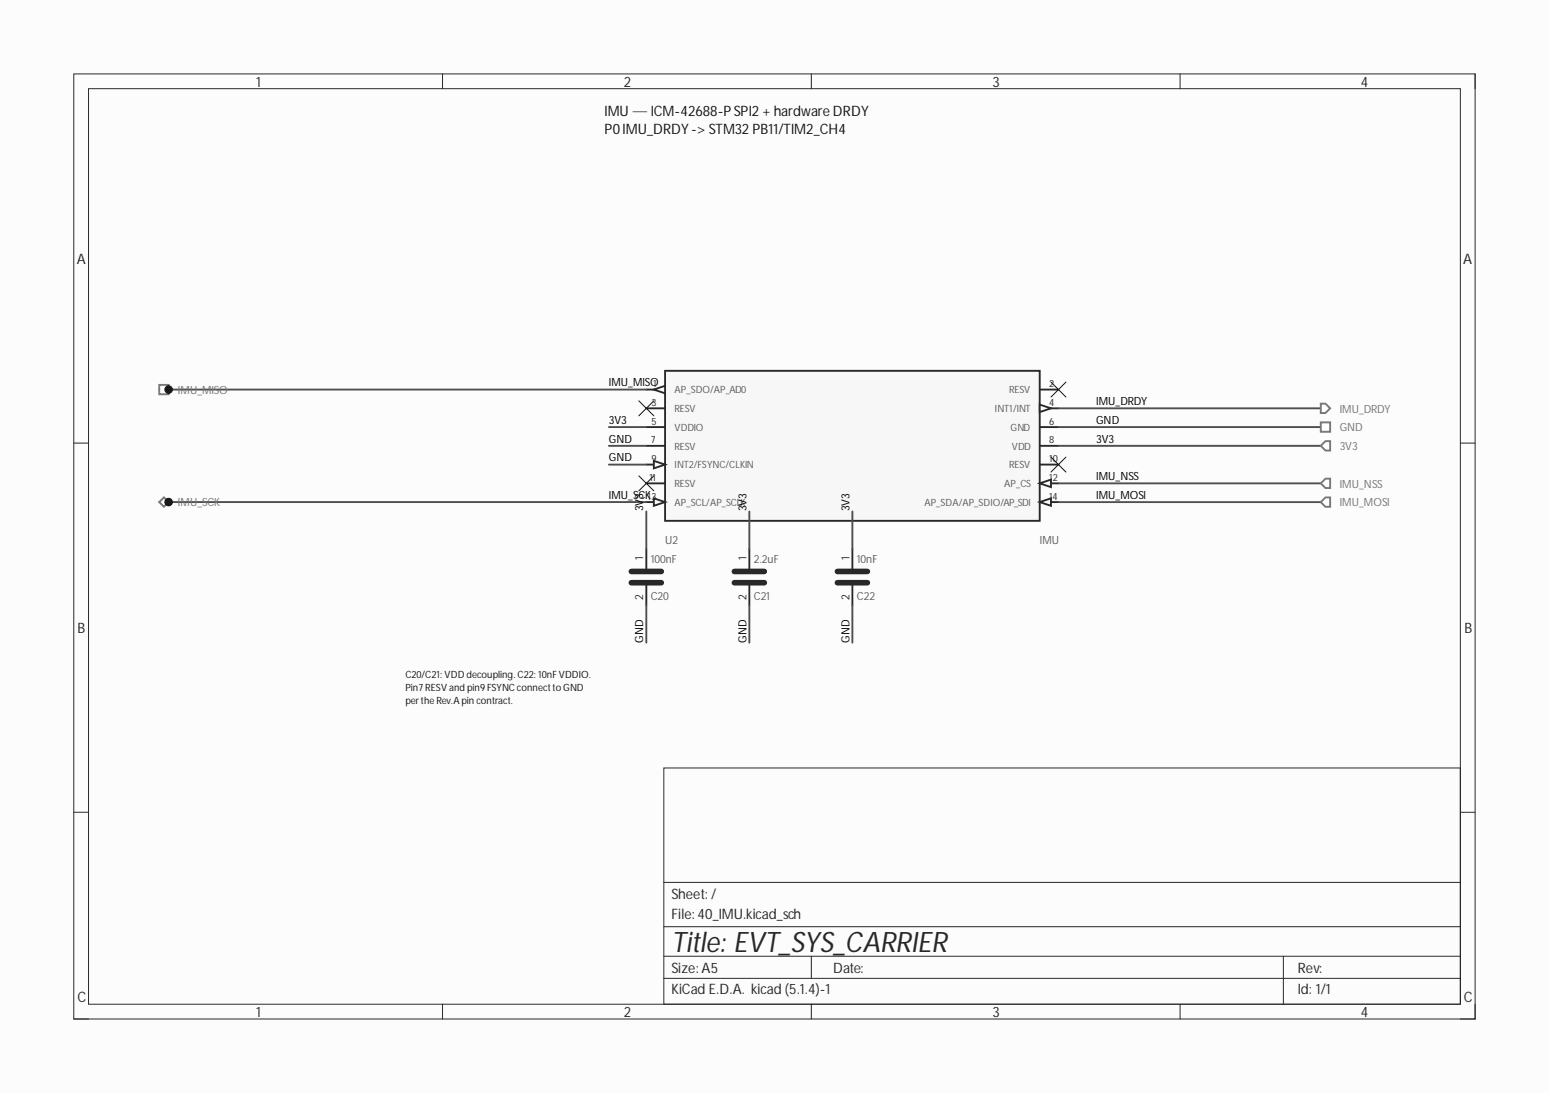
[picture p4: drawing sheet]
<svg xmlns="http://www.w3.org/2000/svg" width="210mm" height="148mm" viewBox="0 0 210 148" stroke-linecap="round" stroke-linejoin="round" font-family="sans-serif">
<defs><g id="words">
<text font-size="3.9" fill="#282828" x="90.9" y="128.9">Title: EVT_SYS_CARRIER</text>
<g font-size="1.9" fill="#282828">
<text x="34.7" y="11.8">1</text>
<text x="84.5" y="11.8">2</text>
<text x="134.4" y="11.8">3</text>
<text x="184.3" y="11.8">4</text>
<text x="10.4" y="35.7">A</text>
<text x="198.2" y="35.7">A</text>
<text x="10.5" y="85.8">B</text>
<text x="198.3" y="85.8">B</text>
<text x="90.9" y="124.5">File:40_IMU.kicad_sch</text>
<text x="90.9" y="121.8">Sheet: /</text>
<text x="90.9" y="131.8">Size:A5</text>
<text x="112.8" y="131.8">Date:</text>
<text x="175.8" y="131.8">Rev:</text>
<text x="10.5" y="135.7">C</text>
<text x="34.7" y="137.8">1</text>
<text x="84.5" y="137.8">2</text>
<text x="90.9" y="134.6">KiCad E.D.A. kicad (5.1.4)-1</text>
<text x="134.4" y="137.8">3</text>
<text x="175.8" y="134.6">Id: 1/1</text>
<text x="184.3" y="137.8">4</text>
<text x="198.3" y="135.7">C</text>
</g>
<g font-size="1.9" fill="#151515">
<text x="81.9" y="15.7">IMU — ICM-42688-P SPI2+ hardware DRDY</text>
<text x="81.9" y="18.2">P0IMU_DRDY-&gt; STM32 PB11/TIM2_CH4</text>
</g>
<g font-size="1.5" fill="#767676">
<text x="24.1" y="53.3">IMU_MISO</text>
<text x="181.4" y="58.4">GND</text>
<text x="181.4" y="55.9">IMU_DRDY</text>
<text x="181.4" y="61">3V3</text>
<text x="24.1" y="68.6">IMU_SCK</text>
<text x="181.4" y="66">IMU_NSS</text>
<text x="181.4" y="68.6">IMU_MOSI</text>
</g>
<g font-size="1.5">
<text x="82.5" y="52.3">IMU_MISO</text>
<text x="82.5" y="57.4">3V3</text>
<text x="82.5" y="59.9">GND</text>
<text x="148.4" y="59.9">3V3</text>
<text x="148.4" y="57.4">GND</text>
<text x="148.4" y="54.9">IMU_DRDY</text>
<text x="82.5" y="62.5">GND</text>
<text x="148.4" y="65">IMU_NSS</text>
<text x="82.5" y="67.6">IMU_SCK</text>
<text x="87.1" y="69.3" transform="rotate(-90 87.1 69.3)">3V</text>
<text x="87.1" y="67.6" transform="rotate(-90 87.1 67.6)">3</text>
<text x="101.1" y="69.3" transform="rotate(-90 101.1 69.3)">3V3</text>
<text x="115" y="69.3" transform="rotate(-90 115 69.3)">3V3</text>
<text x="148.4" y="67.6">IMU_MOSI</text>
<text x="87.1" y="87" transform="rotate(-90 87.1 87)">GND</text>
<text x="101.1" y="87" transform="rotate(-90 101.1 87)">GND</text>
<text x="115" y="87" transform="rotate(-90 115 87)">GND</text>
</g>
<g font-size="1.5" fill="#282828">
<text x="87.1" y="75.8" transform="rotate(-90 87.1 75.8)">1</text>
<text x="101.1" y="75.8" transform="rotate(-90 101.1 75.8)">1</text>
<text x="115" y="75.8" transform="rotate(-90 115 75.8)">1</text>
<text x="87.1" y="81.3" transform="rotate(-90 87.1 81.3)">2</text>
<text x="101.1" y="81.3" transform="rotate(-90 101.1 81.3)">2</text>
<text x="115" y="81.3" transform="rotate(-90 115 81.3)">2</text>
</g>
<g font-size="1.5" fill="#5d5d5d">
<text x="88.1" y="76.2">100nF</text>
<text x="90.1" y="73.7">U2</text>
<text x="102.1" y="76.2">2.2uF</text>
<text x="116" y="76.2">10nF</text>
<text x="140.8" y="73.7">IMU</text>
<text x="88.1" y="81.3">C20</text>
<text x="102.1" y="81.3">C21</text>
<text x="116" y="81.3">C22</text>
</g>
<g font-size="1.4" fill="#282828">
<text x="88.5" y="52.4">1</text>
<text x="142.1" y="52.4">2</text>
<text x="88.2" y="55">3</text>
<text x="88.2" y="57.5">5</text>
<text x="142.1" y="55">4</text>
<text x="142.1" y="57.5">6</text>
<text x="88" y="65.1">11</text>
<text x="88.1" y="60">7</text>
<text x="88.2" y="62.6">9</text>
<text x="142.1" y="60">8</text>
<text x="142.1" y="62.6">10</text>
<text x="142.1" y="65.1">12</text>
<text x="87.7" y="67.7">13</text>
<text x="142.1" y="67.7">14</text>
</g>
<g font-size="1.4" fill="#5d5d5d">
<text x="91.3" y="53.3">AP_SDO/AP_AD0</text>
<text x="136.7" y="53.3">RESV</text>
<text x="91.3" y="55.8">RESV</text>
<text x="91.3" y="58.3">VDDIO</text>
<text x="134.7" y="55.8">INT1/INT</text>
<text x="136.8" y="58.3">GND</text>
<text x="91.3" y="60.9">RESV</text>
<text x="91.3" y="63.4">INT2/FSYNC/CLKIN</text>
<text x="91.3" y="66">RESV</text>
<text x="136" y="66">AP_CS</text>
<text x="136.7" y="63.4">RESV</text>
<text x="137" y="60.9">VDD</text>
<text x="91.3" y="68.5">AP_SCL/AP_SCLK</text>
<text x="125.2" y="68.5">AP_SDA/AP_SDIO/AP_SDI</text>
</g>
<g font-size="1.4" fill="#151515">
<text x="54.9" y="91.8">C20/C21: VDD decoupling. C22: 10nFVDDIO.</text>
<text x="54.9" y="93.6">Pin7 RESV and pin9FSYNC connectto GND</text>
<text x="54.9" y="95.3">perthe Rev.A pin contract.</text>
</g>
</g></defs>
<g fill="#fcfcfc">
<path d="M0 0h209.8v148h-209.8z" fill-rule="evenodd"/>
<path d="M0 0h209.8v148h-209.8z" fill-rule="evenodd"/>
</g>
<g fill="none" stroke="#282828" stroke-width=".14">
<path d="M10 10h189.8v128h-189.8zM12 12h185.8v124h-185.8zM59.9 10v2M109.9 10v2M159.8 10v2M199.8 10v2M10 60h2M197.8 60h2M10 110h2M89.9 104h107.9v32h-107.9zM89.9 119.5h107.9M197.8 110h2"/>
<path d="M10 138h2M59.9 136v2M89.9 132.5h107.9M89.9 129.5h107.9M89.9 125.5h107.9M109.9 129.5v3M109.9 136v2M159.8 136v2M173.8 129.5v6.5M199.8 136v2h-2"/>
</g>
<path d="M90.1 50.2h50.7v20.3h-50.7z" fill-rule="evenodd" fill="#f7f7f7"/>
<path d="M87.5 52.8h2.6M90.1 50.2h50.7v20.3h-50.7z" fill="none" stroke="#282828" stroke-width=".25"/>
<path d="M88.5 52.8l1.6-.5v1z" fill="#fbfbfb"/>
<path d="M87.5 55.3h2.6M87.5 57.8h2.6M88.5 52.8l1.6-.5v1zM87.5 60.4h2.6M87.5 62.9h2.6" fill="none" stroke="#282828" stroke-width=".25"/>
<path d="M88.5 62.4l1.6 .5-1.6 .5z" fill="#fbfbfb"/>
<path d="M87.5 65.5h2.6M87.5 68h2.6M88.5 62.4l1.6 .5-1.6 .5z" fill="none" stroke="#282828" stroke-width=".25"/>
<path d="M88.5 67.5l1.6 .5-1.6 .5z" fill="#fbfbfb"/>
<path d="M140.8 52.8h2.5M140.8 55.3h2.5M88.5 67.5l1.6 .5-1.6 .5z" fill="none" stroke="#282828" stroke-width=".25"/>
<path d="M140.8 54.8l1.5 .5-1.5 .5z" fill="#fbfbfb"/>
<path d="M140.8 54.8l1.5 .5-1.5 .5zM140.8 57.8h2.5M140.8 60.4h2.5M140.8 62.9h2.5M140.8 65.5h2.5" fill="none" stroke="#282828" stroke-width=".25"/>
<path d="M140.8 65.5l1.5-.5v1z" fill="#fbfbfb"/>
<path d="M140.8 65.5l1.5-.5v1zM140.8 68h2.5" fill="none" stroke="#282828" stroke-width=".25"/>
<path d="M140.8 68l1.5-.5v1z" fill="#fbfbfb"/>
<path d="M87.5 74.3v2.8M87.5 79.2v2.8M101.5 74.3v2.8M101.5 79.2v2.8M115.4 74.3v2.8M115.4 79.2v2.8M140.8 68l1.5-.5v1z" fill="none" stroke="#282828" stroke-width=".25"/>
<path d="M85.5 77.4h4.1M85.5 78.9h4.1M99.4 77.4h4.1M99.4 78.9h4.1M113.4 77.4h4.1M113.4 78.9h4.1" fill="none" stroke="#282828" stroke-width=".76"/>
<g fill="none" stroke="#4e4e4e" stroke-width=".25">
<path d="M21.6 52.8h65.9M82.5 57.8h5M143.3 57.8h35.6M143.3 55.3h35.6M21.6 68h65.9M82.5 60.4h5M82.5 62.9h5M87.5 69.3v5M101.5 69.3v5M115.4 69.3v5M143.3 60.4h35.6M143.3 65.5h35.6"/>
<path d="M143.3 68h35.6M87.5 82v5.1M101.5 82v5.1M115.4 82v5.1"/>
</g>
<path d="M179.5 59.7h.6v1.3h-.6l-.6-.6z" fill-rule="evenodd" fill="#fefefe"/>
<path d="M179.5 59.7h.6v1.3h-.6l-.6-.6z" fill="none" stroke="#767676" stroke-width=".25"/>
<path d="M178.9 57.2h1.2v1.3h-1.2z" fill-rule="evenodd" fill="#fefefe"/>
<path d="M178.9 57.2h1.2v1.3h-1.2z" fill="none" stroke="#767676" stroke-width=".25"/>
<path d="M178.9 54.7h.6l.6 .6-.6 .6h-.6z" fill-rule="evenodd" fill="#fefefe"/>
<path d="M178.9 54.7h.6l.6 .6-.6 .6h-.6z" fill="none" stroke="#767676" stroke-width=".25"/>
<path d="M179.5 64.8h.6v1.3h-.6l-.6-.6z" fill-rule="evenodd" fill="#fefefe"/>
<path d="M179.5 64.8h.6v1.3h-.6l-.6-.6z" fill="none" stroke="#767676" stroke-width=".25"/>
<path d="M22.2 67.4l.6 .6-.6 .6-.6-.6z" fill-rule="evenodd" fill="#fefefe"/>
<path d="M22.2 67.4l.6 .6-.6 .6-.6-.6z" fill="none" stroke="#767676" stroke-width=".25"/>
<circle cx="22.8" cy="68" r=".51" fill="#0e0e0e"/>
<circle cx="22.8" cy="68" r=".51" fill="none" stroke="#0e0e0e" stroke-width=".14"/>
<path d="M21.6 52.1h1.2v1.3h-1.2z" fill-rule="evenodd" fill="#fefefe"/>
<path d="M21.6 52.1h1.2v1.3h-1.2z" fill="none" stroke="#767676" stroke-width=".25"/>
<circle cx="22.8" cy="52.8" r=".51" fill="#0e0e0e"/>
<circle cx="22.8" cy="52.8" r=".51" fill="none" stroke="#0e0e0e" stroke-width=".14"/>
<path d="M179.5 67.4h.6v1.2h-.6l-.6-.6z" fill-rule="evenodd" fill="#fefefe"/>
<path d="M179.5 67.4h.6v1.2h-.6l-.6-.6z" fill="none" stroke="#767676" stroke-width=".25"/>
<path d="M86.5 54.3l2 2M88.5 54.3l-2 2M142.3 51.7l2.1 2.1M144.4 51.7l-2.1 2.1M86.5 64.4l2 2.1M88.5 64.4l-2 2.1M142.3 61.9l2.1 2M144.4 61.9l-2.1 2" fill="none" stroke="#0f0f0f" stroke-width=".14"/>
<use href="#words"/>
</svg>
